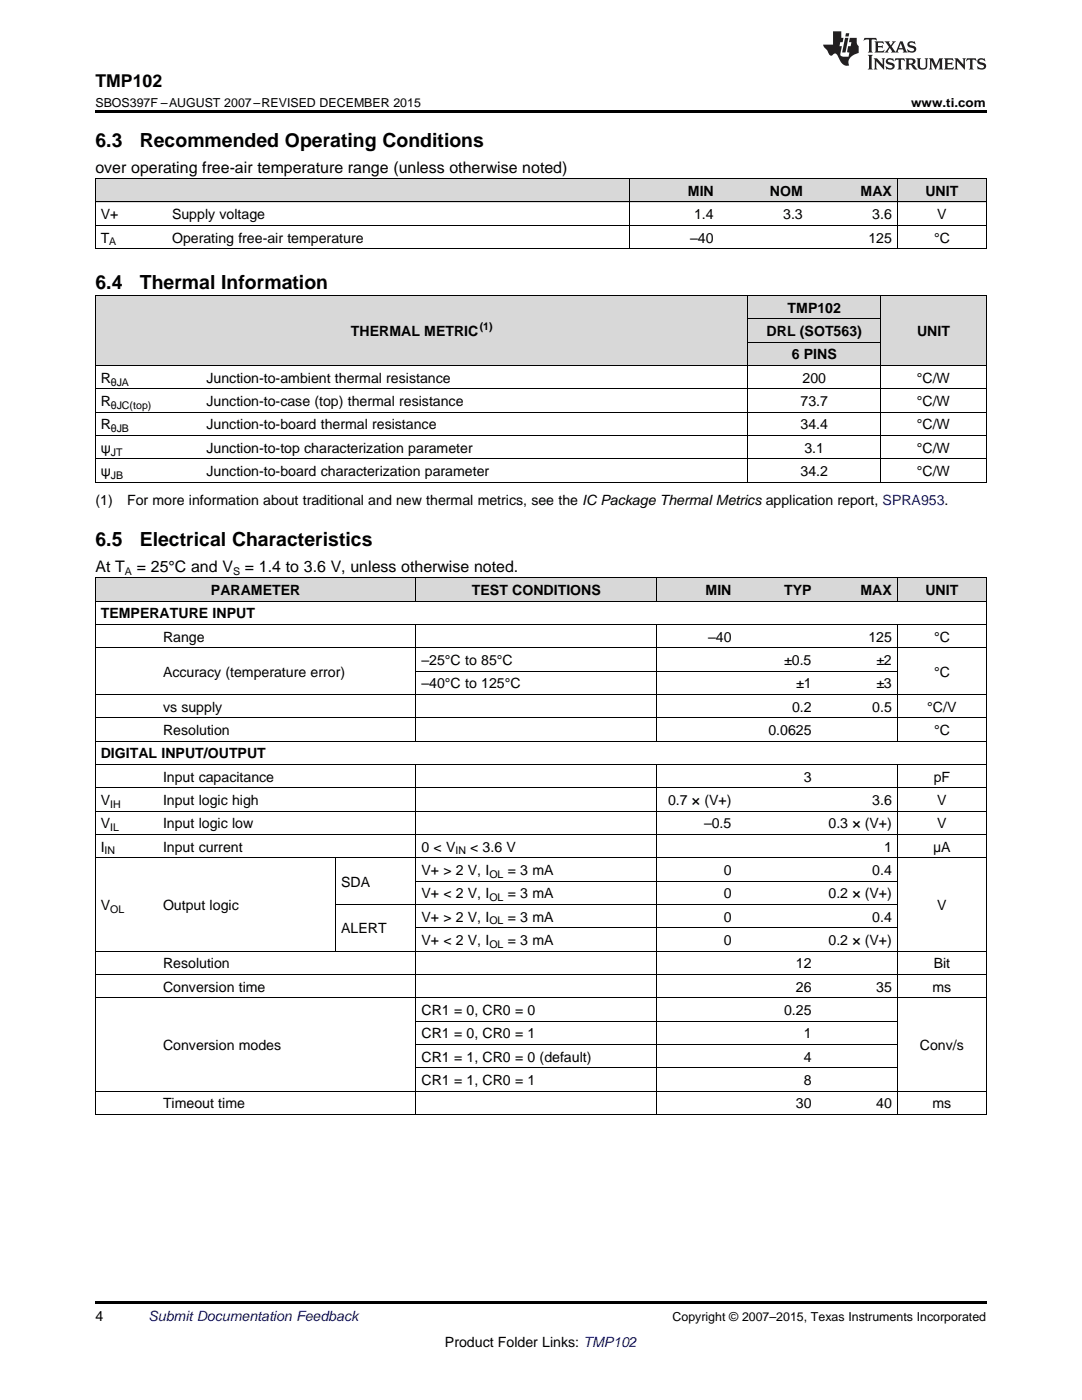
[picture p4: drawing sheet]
<svg xmlns="http://www.w3.org/2000/svg" width="216mm" height="279mm" viewBox="0 0 216 279" stroke-linecap="round" stroke-linejoin="round" font-family="sans-serif">
<defs><g id="words">
<g font-size="3.9">
<text x="19" y="29.3">6.3</text>
<text x="27.9" y="29.3">Recommended Operating Conditions</text>
<text x="19" y="57.7">6.4</text>
<text x="27.9" y="57.7">Thermal Information</text>
<text x="19" y="108.9">6.5</text>
<text x="27.9" y="108.9">Electrical Characteristics</text>
</g>
<text font-size="3.5" x="19" y="17.3">TMP102</text>
<g font-size="3.2">
<text x="19" y="34.4">over operating free-air temperature range (unless otherwise noted)</text>
<text x="19" y="114.1">At T</text>
<text x="27.3" y="114.1">= 25°C and V</text>
<text x="48.9" y="114.1">= 1.4 to 3.6 V, unless otherwise noted.</text>
</g>
<g font-size="2.8">
<text x="137.3" y="39.1">MIN</text>
<text x="153.6" y="39.1">NOM</text>
<text x="171.7" y="39.1">MAX</text>
<text x="184.6" y="39.1">UNIT</text>
<text x="20.1" y="43.7">V+</text>
<text x="34.3" y="43.7">Supply voltage</text>
<text x="138.5" y="43.7">1.4</text>
<text x="156.3" y="43.7">3.3</text>
<text x="174.1" y="43.7">3.6</text>
<text x="187" y="43.7">V</text>
<text x="20.1" y="48.4">T</text>
<text x="34.3" y="48.4">Operating free-air temperature</text>
<text x="137.7" y="48.4">–40</text>
<text x="173.3" y="48.4">125</text>
<text x="186.4" y="48.4">°C</text>
<text x="157.2" y="62.4">TMP102</text>
<text x="70" y="67.1">THERMAL METRIC</text>
<text x="153" y="67.1">DRL (SOT563)</text>
<text x="158" y="71.7">6 PINS</text>
<text x="183" y="67.1">UNIT</text>
<text x="20.1" y="76.4">R</text>
<text x="41.2" y="76.4">Junction-to-ambient thermal resistance</text>
<text x="160.1" y="76.4">200</text>
<text x="183" y="76.4">°C/W</text>
<text x="20.1" y="81">R</text>
<text x="41.2" y="81">Junction-to-case (top) thermal resistance</text>
<text x="159.7" y="81">73.7</text>
<text x="183" y="81">°C/W</text>
<text x="20.1" y="85.7">R</text>
<text x="41.2" y="85.7">Junction-to-board thermal resistance</text>
<text x="159.7" y="85.7">34.4</text>
<text x="183" y="85.7">°C/W</text>
<text x="20.1" y="90.3">ψ</text>
<text x="20.1" y="95">ψ</text>
<text x="41.2" y="90.3">Junction-to-top characterization parameter</text>
<text x="41.2" y="95">Junction-to-board characterization parameter</text>
<text x="159.7" y="95">34.2</text>
<text x="160.5" y="90.3">3.1</text>
<text x="183" y="90.3">°C/W</text>
<text x="183" y="95">°C/W</text>
<text x="19" y="100.9">(1)</text>
<text x="25.4" y="100.9">For more information about traditional and new thermal metrics, see the IC Package Thermal Metrics application report, SPRA953.</text>
<text x="42.1" y="118.7">PARAMETER</text>
<text x="94.2" y="118.7">TEST CONDITIONS</text>
<text x="140.8" y="118.7">MIN</text>
<text x="156.5" y="118.7">TYP</text>
<text x="171.7" y="118.7">MAX</text>
<text x="184.6" y="118.7">UNIT</text>
<text x="20.1" y="123.4">TEMPERATURE INPUT</text>
<text x="32.5" y="128.1">Range</text>
<text x="141.3" y="128.1">–40</text>
<text x="173.3" y="128.1">125</text>
<text x="186.4" y="128.1">°C</text>
<text x="32.5" y="135">Accuracy (temperature error)</text>
<text x="84.1" y="132.7">–25°C to 85°C</text>
<text x="84.1" y="137.4">–40°C to 125°C</text>
<text x="156.5" y="132.7">±0.5</text>
<text x="158.9" y="137.4">±1</text>
<text x="174.9" y="132.7">±2</text>
<text x="174.9" y="137.4">±3</text>
<text x="186.4" y="135">°C</text>
<text x="32.5" y="142">vs supply</text>
<text x="158" y="142">0.2</text>
<text x="174.1" y="142">0.5</text>
<text x="185" y="142">°C/V</text>
<text x="32.5" y="146.7">Resolution</text>
<text x="153.3" y="146.7">0.0625</text>
<text x="186.4" y="146.7">°C</text>
<text x="20.1" y="151.3">DIGITAL INPUT/OUTPUT</text>
<text x="32.5" y="156">Input capacitance</text>
<text x="160.4" y="156">3</text>
<text x="186.3" y="156">pF</text>
<text x="20.1" y="160.7">V</text>
<text x="32.5" y="160.7">Input logic high</text>
<text x="133.3" y="160.7">0.7 × (V+)</text>
<text x="174.1" y="160.7">3.6</text>
<text x="187" y="160.7">V</text>
<text x="20.1" y="165.3">V</text>
<text x="32.5" y="165.3">Input logic low</text>
<text x="140.5" y="165.3">–0.5</text>
<text x="165.3" y="165.3">0.3 × (V+)</text>
<text x="187" y="165.3">V</text>
<text x="20.1" y="170">I</text>
<text x="32.5" y="170">Input current</text>
<text x="84.1" y="170">0 &lt; V</text>
<text x="93.8" y="170">&lt; 3.6 V</text>
<text x="176.4" y="170">1</text>
<text x="186.2" y="170">μA</text>
<text x="68.1" y="177">SDA</text>
<text x="84.1" y="174.6">V+ &gt; 2 V, I</text>
<text x="84.1" y="179.3">V+ &lt; 2 V, I</text>
<text x="101.3" y="174.6">= 3 mA</text>
<text x="101.3" y="179.3">= 3 mA</text>
<text x="144.4" y="174.6">0</text>
<text x="144.4" y="179.3">0</text>
<text x="165.3" y="179.3">0.2 × (V+)</text>
<text x="174.1" y="174.6">0.4</text>
<text x="20.1" y="181.6">V</text>
<text x="32.5" y="181.6">Output logic</text>
<text x="84.1" y="183.9">V+ &gt; 2 V, I</text>
<text x="101.3" y="183.9">= 3 mA</text>
<text x="144.4" y="183.9">0</text>
<text x="174.1" y="183.9">0.4</text>
<text x="187" y="181.6">V</text>
<text x="68.1" y="186.3">ALERT</text>
<text x="84.1" y="188.6">V+ &lt; 2 V, I</text>
<text x="101.3" y="188.6">= 3 mA</text>
<text x="144.4" y="188.6">0</text>
<text x="165.3" y="188.6">0.2 × (V+)</text>
<text x="32.5" y="193.3">Resolution</text>
<text x="32.5" y="197.9">Conversion time</text>
<text x="158.8" y="193.3">12</text>
<text x="158.8" y="197.9">26</text>
<text x="174.8" y="197.9">35</text>
<text x="186.1" y="197.9">ms</text>
<text x="186.3" y="193.3">Bit</text>
<text x="84.1" y="202.6">CR1 = 0, CR0 = 0</text>
<text x="156.5" y="202.6">0.25</text>
<text x="32.5" y="209.5">Conversion modes</text>
<text x="84.1" y="207.2">CR1 = 0, CR0 = 1</text>
<text x="160.4" y="207.2">1</text>
<text x="183.6" y="209.5">Conv/s</text>
<text x="84.1" y="211.9">CR1 = 1, CR0 = 0 (default)</text>
<text x="160.4" y="211.9">4</text>
<text x="32.5" y="221.2">Timeout time</text>
<text x="84.1" y="216.5">CR1 = 1, CR0 = 1</text>
<text x="158.8" y="221.2">30</text>
<text x="160.4" y="216.5">8</text>
<text x="174.8" y="221.2">40</text>
<text x="186.1" y="221.2">ms</text>
<text x="19" y="263.6">4</text>
<text x="88.8" y="268.9">Product Folder Links: TMP102</text>
</g>
<text font-size="2.8" fill="#0000c8" x="29.6" y="263.6">Submit Documentation Feedback</text>
<g font-size="2.5">
<text x="19" y="21.4">SBOS397F –AUGUST 2007–REVISED DECEMBER 2015</text>
<text x="181.8" y="21.4">www.ti.com</text>
<text x="134.2" y="263.6">Copyright © 2007–2015, Texas Instruments Incorporated</text>
</g>
<g font-size="2.1">
<text x="21.8" y="49">A</text>
<text x="95.7" y="65.9">(1)</text>
<text x="22.1" y="76.9">θJA</text>
<text x="22.1" y="81.6">θJC(top)</text>
<text x="22.1" y="86.3">θJB</text>
<text x="22.1" y="90.9">JT</text>
<text x="22.1" y="95.6">JB</text>
<text x="24.9" y="114.7">A</text>
<text x="46.5" y="114.7">S</text>
<text x="22" y="161.2">IH</text>
<text x="22" y="165.9">IL</text>
<text x="20.9" y="170.5">IN</text>
<text x="90.9" y="170.5">IN</text>
<text x="97.6" y="175.2">OL</text>
<text x="97.6" y="179.8">OL</text>
<text x="22" y="182.2">OL</text>
<text x="97.6" y="184.5">OL</text>
<text x="97.6" y="189.2">OL</text>
</g>
</g></defs>
<g fill="#d8d8d8">
<path d="M19 115.4h12.5v4.6h-12.5z"/>
<path d="M31.5 115.4h35.5v4.6h-35.5z"/>
<path d="M67 115.4h16v4.6h-16z"/>
<path d="M83 115.4h48.1v4.6h-48.1z"/>
<path d="M131.1 115.4h15.9v4.6h-15.9z"/>
<path d="M147 115.4h16.1v4.6h-16.1z"/>
<path d="M163.1 115.4h16v4.6h-16z"/>
<path d="M179.1 115.4h17.7v4.6h-17.7z"/>
<path d="M19 59h21.1v14h-21.1z"/>
<path d="M40.1 59h109.2v14h-109.2z"/>
<path d="M149.3 68.3h26.4v4.7h-26.4z"/>
<path d="M175.7 59h21.1v14h-21.1z"/>
<path d="M149.3 63.7h26.4v4.6h-26.4z"/>
<path d="M149.3 59h26.4v4.7h-26.4z"/>
<path d="M19 35.7h14.3v4.7h-14.3z"/>
<path d="M33.3 35.7h92.4v4.7h-92.4z"/>
<path d="M125.7 35.7h17.8v4.7h-17.8z"/>
<path d="M143.5 35.7h17.8v4.7h-17.8z"/>
<path d="M161.3 35.7h17.8v4.7h-17.8z"/>
<path d="M179.1 35.7h17.7v4.7h-17.7z"/>
</g>
<path d="M19 22h177.8v.5h-177.8zM19 49.6l.2 .1zM125.6 49.6l.1 .1zM179 49.6l.1 .1zM196.7 49.6l.1 .1zM19 96.2l.2 .1zM149.2 96.2l.1 .1zM175.6 96.2l.1 .1zM196.7 96.2l.1 .1zM19 259.7h177.8v.5h-177.8z" fill="#000"/>
<g fill="none" stroke="#000" stroke-width=".2">
<path d="M19 35.6h177.8M19.1 35.7v14M125.7 35.7v14M179 35.7v14M196.8 35.7v14M19 59h177.8M19 49.6h177.8M19 45h177.8M19 40.3h177.8M19.1 59v37.3M149.2 59v37.3M175.7 59v37.3"/>
<path d="M196.8 59v37.3M19 77.6h177.8M19 72.9h177.8M149.3 68.3h26.4M149.3 63.6h26.4M19 96.2h177.8M19 91.6h177.8M19 86.9h177.8M19 82.3h177.8M19 120h177.8M19 115.3h177.8M19.1 115.3v107.2"/>
<path d="M83 115.3v4.7M131 115.3v4.7M179 115.3v4.7M196.8 115.3v107.2M19 138.6h177.8M19 129.3h177.8M19 124.6h177.8M83 124.6v23.4M83 133.9h96M131 124.6v23.4M179 124.6v23.4M19 157.2h177.8"/>
<path d="M19 152.6h177.8M19 147.9h177.8M19 143.2h177.8M83 152.6v69.9M131 152.6v69.9M179 152.6v69.9M19 171.2h177.8M19 166.5h177.8M19 161.9h177.8M67 171.2v18.7M83 175.8h96M19 199.1h177.8"/>
<path d="M19 194.5h177.8M19 189.8h177.8M67 180.5h112M83 185.2h96M19 217.8h177.8M83 213.1h96M83 208.4h96M83 203.8h96M19 222.4h177.8"/>
</g>
<g fill="#231f20">
<path d="M172.5 7.6l-.1 .5 .4-.2h.6v.1v2.1l-.2 .4h.9l-.2-.4v-2.1l.1-.1h.5l.5 .2-.2-.5zM174.5 8.3l.2 .3v1.5l-.2 .4h1.8l.2-.6a1.04 1.04 0 0 1-1.3 .2v-.7h.6l.3 .2v-.6l-.3 .2h-.6v-.6l.8-.1 .4 .3-.2-.5zM176.5 8.3l.9 1.1-.9 1.1h.8l-.2-.2 .4-.7 .5 .7-.2 .2h1.5l-.2-.2 .2-.4h.9l.1 .4-.2 .2h1l-.3-.3-.7-1.9h-.5l-.9 2-.8-1 .9-1h-.8l.1 .3-.4 .5-.3-.6 .1-.2zM179.7 8.6l.4 1h-.7zM181.3 8.4a.63 .63 0 0 0-.2 .7 .63 .63 0 0 0 .6 .4l.6 .2 .1 .2a.75 .75 0 0 1-.7 .4 .75 .75 0 0 1-.6-.5l.1 .7 .1-.1a1.11 1.11 0 0 0 1.5-.6 1.13 1.13 0 0 0-1.2-.8l-.1-.4a1.04 1.04 0 0 1 1.2 .2l-.2-.5-.2 .1-.4-.2zM173.2 10.9l.2 .4v2.2l-.2 .4h1l-.3-.4v-2.2l.3-.4zM174.3 11.6l.3 .4v1.5l-.3 .4h.8l-.2-.4v-1.3l1.5 1.7v-1.9l.2-.4h-.7l.2 .4v.9l-1.1-1.3zM177 11.8a.62 .62 0 0 0-.2 .7 .62 .62 0 0 0 .6 .4l.6 .1 .1 .3a.76 .76 0 0 1-.7 .3 .76 .76 0 0 1-.7-.4l.2 .7 .1-.1a1.11 1.11 0 0 0 1.5-.6 1.13 1.13 0 0 0-1.2-.8l-.1-.4a1.04 1.04 0 0 1 1.2 .2l-.2-.6-.2 .1-.5-.1zM178.7 11.6l-.2 .6a.61 .61 0 0 1 .8-.3v1.6l-.2 .4h.9l-.2-.4v-1.6a.63 .63 0 0 1 .7 .3l-.1-.6zM180.6 11.6l.3 .4v1.5l-.3 .4h1l-.2-.2-.1-.8 .6 .2a.76 .76 0 0 0 1.2 .7l-1-1a.58 .58 0 0 0 .6-.5 .58 .58 0 0 0-.5-.6zM181.4 11.9h.1a.45 .45 0 0 1 .5 .1 .45 .45 0 0 1 .1 .5l-.8 .2zM182.9 11.6l.2 .2a2.17 2.17 0 0 0 .3 1.9 .99 .99 0 0 0 1.6-.6v-1.1l.2-.4h-.7l.2 .2a1.92 1.92 0 0 1-.2 1.8 .6 .6 0 0 1-.9-.5v-1.1l.2-.4zM185.4 11.6l.2 .4v1.5l-.2 .4h.7l-.2-.4v-1.4l.8 1.8 .8-1.8v1.4l-.2 .4h.9l-.2-.4v-1.5l.2-.4h-.8l-.6 1.5-.6-1.5zM188.4 11.6l.2 .4v1.5l-.2 .4h1.8l.1-.6a1.04 1.04 0 0 1-1.2 .1v-.6h.5l.4 .2v-.6l-.4 .2h-.5v-.7h.8l.3 .3-.1-.6zM190.5 11.6l.2 .4v1.5l-.2 .4h.7l-.2-.4v-1.3l1.5 1.7v-1.9l.2-.4h-.7l.2 .4v.9l-1.1-1.3zM192.9 11.6l-.1 .6a.61 .61 0 0 1 .7-.3l.1 1.6-.3 .4h1l-.3-.4 .1-1.6a.63 .63 0 0 1 .7 .3l-.1-.6zM195.2 11.8a.62 .62 0 0 0-.2 .7 .62 .62 0 0 0 .6 .4l.6 .1 .1 .3a.76 .76 0 0 1-.7 .3 .76 .76 0 0 1-.6-.4l.1 .7 .1-.1a1.11 1.11 0 0 0 1.6-.6 1.13 1.13 0 0 0-1.3-.8l-.1-.4a1.04 1.04 0 0 1 1.2 .2l-.1-.6-.2 .1-.5-.1z"/>
<path d="M166.2 6.3v2.6h-1.9v.4l.8 .9a.91 .91 0 0 0 1 .8 .56 .56 0 0 1 .5-.3 .56 .56 0 0 1 .5 .3l.4 .8a1.53 1.53 0 0 0 1.9 1.2 1.54 1.54 0 0 1 1-2.1l.9-.3v-1.4a1.52 1.52 0 0 1-.4-1.6h-1.3l-.2 .8h.5l-.2 .8h-.5l-.1 1v.2l.4 .1-.2 .8a1.93 1.93 0 0 1-1.6-.3l.3-1.8h-.5l.2-.8h.4l.2-.8h-.4v-1.3zM168.6 7.6l-.6 2.9h.7l.6-2.9zM168.8 6.6l-.1 .7h.6l.2-.7z"/>
</g>
<use href="#words"/>
</svg>
